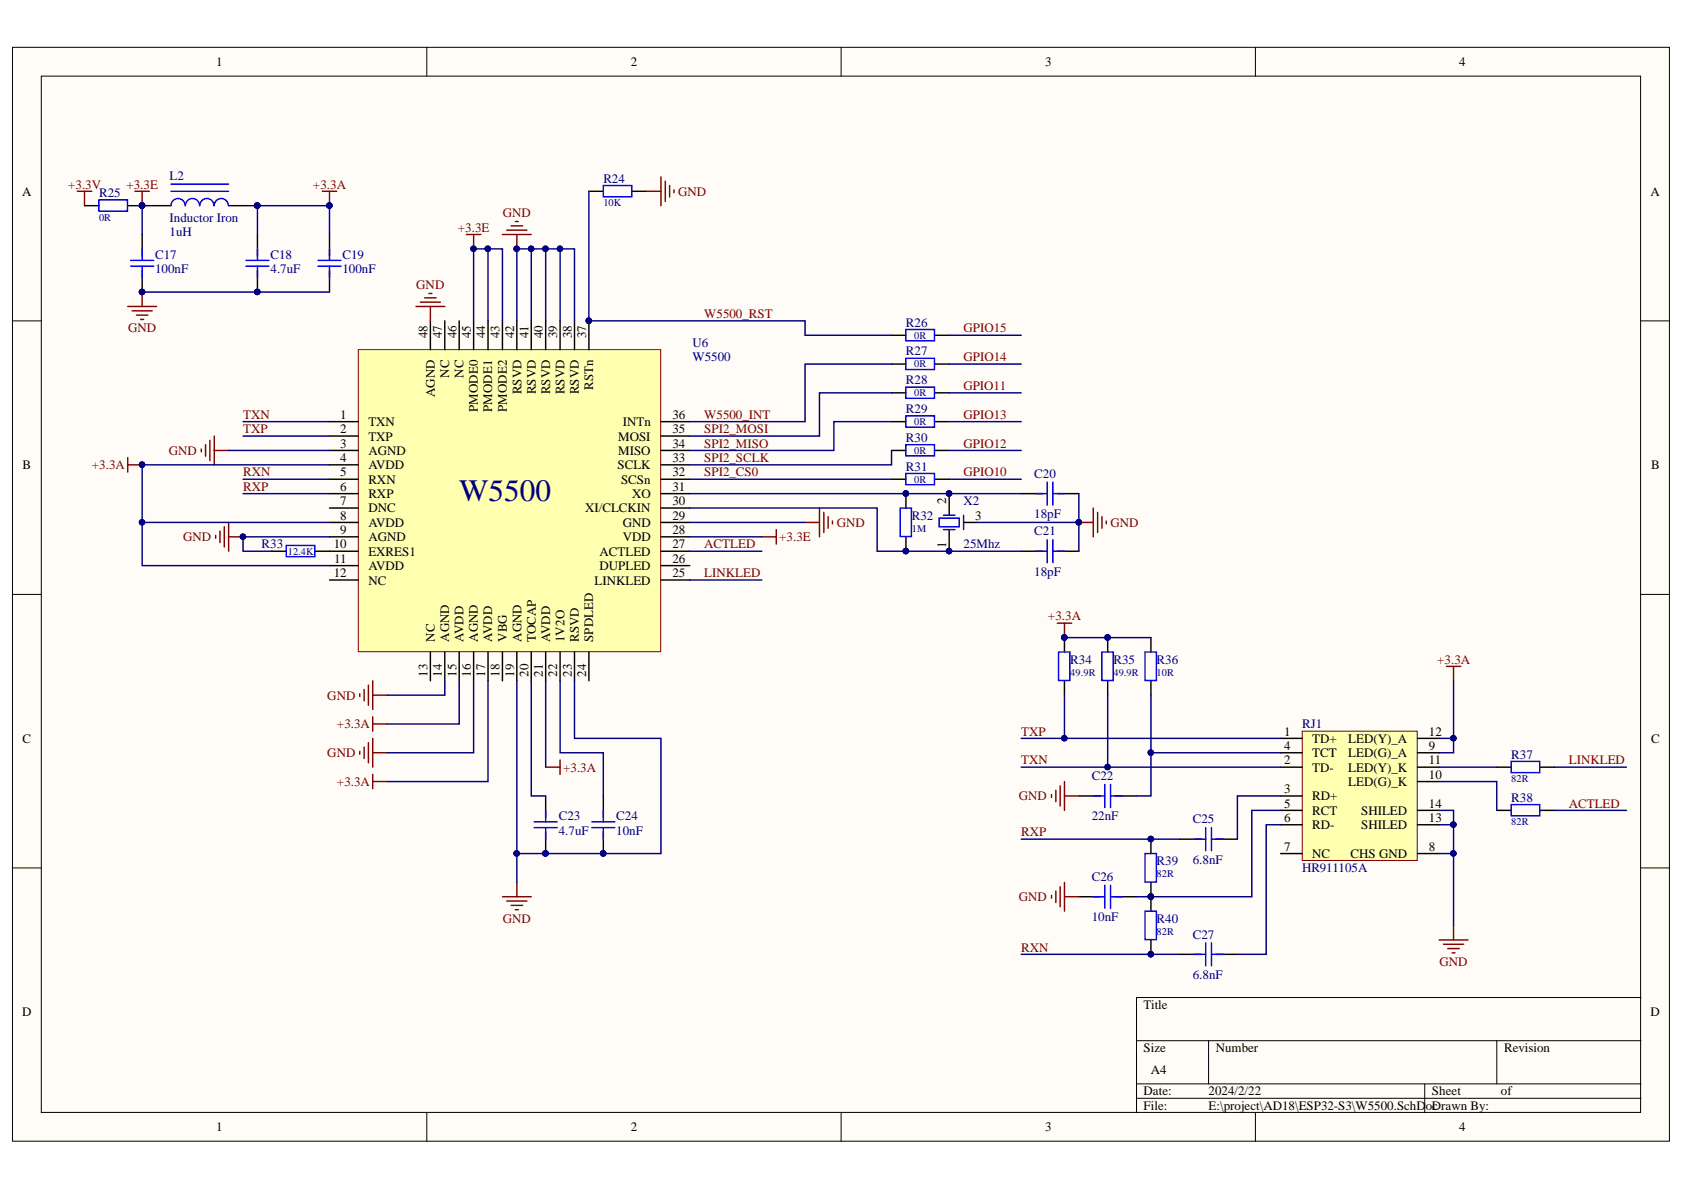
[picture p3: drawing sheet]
<svg xmlns="http://www.w3.org/2000/svg" width="297mm" height="210mm" viewBox="0 0 297 210" stroke-linecap="round" stroke-linejoin="round" font-family="sans-serif">
<defs><g id="words">
<text font-size="5.5" fill="#000080" x="81" y="88.4">W5500</text>
<g font-size="2.3">
<text x="38.2" y="11.7">1</text>
<text x="111.2" y="11.7">2</text>
<text x="184.3" y="11.7">3</text>
<text x="257.4" y="11.7">4</text>
<text x="3.9" y="34.5">A</text>
<text x="291.1" y="34.5">A</text>
<text x="75.4" y="59.7" transform="rotate(-90 75.4 59.7)">48</text>
<text x="78" y="59.7" transform="rotate(-90 78 59.7)">47</text>
<text x="80.5" y="59.7" transform="rotate(-90 80.5 59.7)">46</text>
<text x="83" y="59.7" transform="rotate(-90 83 59.7)">45</text>
<text x="85.6" y="59.7" transform="rotate(-90 85.6 59.7)">44</text>
<text x="88.1" y="59.7" transform="rotate(-90 88.1 59.7)">43</text>
<text x="90.7" y="59.7" transform="rotate(-90 90.7 59.7)">42</text>
<text x="93.2" y="59.7" transform="rotate(-90 93.2 59.7)">41</text>
<text x="95.8" y="59.7" transform="rotate(-90 95.8 59.7)">40</text>
<text x="98.3" y="59.7" transform="rotate(-90 98.3 59.7)">39</text>
<text x="100.8" y="59.7" transform="rotate(-90 100.8 59.7)">38</text>
<text x="103.4" y="59.7" transform="rotate(-90 103.4 59.7)">37</text>
<text x="76.7" y="70.1" transform="rotate(-90 76.7 70.1)">AGND</text>
<text x="79.2" y="66.6" transform="rotate(-90 79.2 66.6)">NC</text>
<text x="81.8" y="66.6" transform="rotate(-90 81.8 66.6)">NC</text>
<text x="92" y="69.6" transform="rotate(-90 92 69.6)">RSVD</text>
<text x="94.5" y="69.6" transform="rotate(-90 94.5 69.6)">RSVD</text>
<text x="97" y="69.6" transform="rotate(-90 97 69.6)">RSVD</text>
<text x="99.6" y="69.6" transform="rotate(-90 99.6 69.6)">RSVD</text>
<text x="102.1" y="69.6" transform="rotate(-90 102.1 69.6)">RSVD</text>
<text x="104.6" y="68.8" transform="rotate(-90 104.6 68.8)">RSTn</text>
<text x="60" y="76.4">2</text>
<text x="60" y="73.9">1</text>
<text x="65" y="77.7">TXP</text>
<text x="65" y="75.1">TXN</text>
<text x="84.3" y="72.6" transform="rotate(-90 84.3 72.6)">PMODE0</text>
<text x="86.8" y="72.6" transform="rotate(-90 86.8 72.6)">PMODE1</text>
<text x="89.4" y="72.6" transform="rotate(-90 89.4 72.6)">PMODE2</text>
<text x="109" y="77.7">MOSI</text>
<text x="109.8" y="75.1">INTn</text>
<text x="118.6" y="76.4">35</text>
<text x="118.6" y="73.9">36</text>
<text x="4" y="82.8">B</text>
<text x="60" y="79">3</text>
<text x="60" y="81.5">4</text>
<text x="65" y="80.2">AGND</text>
<text x="65" y="82.8">AVDD</text>
<text x="108.9" y="82.8">SCLK</text>
<text x="109" y="80.2">MISO</text>
<text x="118.6" y="81.5">33</text>
<text x="118.6" y="79">34</text>
<text x="291.2" y="82.8">B</text>
<text x="60" y="84">5</text>
<text x="60" y="86.6">6</text>
<text x="60" y="89.1">7</text>
<text x="65" y="85.3">RXN</text>
<text x="65" y="87.8">RXP</text>
<text x="109.6" y="85.3">SCSn</text>
<text x="111.5" y="87.8">XO</text>
<text x="118.6" y="89.1">30</text>
<text x="118.6" y="86.6">31</text>
<text x="118.6" y="84">32</text>
<text x="166.9" y="88.9" transform="rotate(-90 166.9 88.9)">2</text>
<text x="60" y="91.7">8</text>
<text x="60" y="94.2">9</text>
<text x="65" y="90.4">DNC</text>
<text x="65" y="92.9">AVDD</text>
<text x="65" y="95.5">AGND</text>
<text x="103.2" y="90.4">XI/CLCKIN</text>
<text x="109.8" y="95.5">VDD</text>
<text x="109.8" y="92.9">GND</text>
<text x="118.6" y="94.2">28</text>
<text x="118.6" y="91.7">29</text>
<text x="172" y="91.7">3</text>
<text x="58.9" y="96.7">10</text>
<text x="58.9" y="101.8">12</text>
<text x="59" y="99.3">11</text>
<text x="65" y="98">EXRES1</text>
<text x="65" y="100.5">AVDD</text>
<text x="105.7" y="100.5">DUPLED</text>
<text x="105.7" y="98">ACTLED</text>
<text x="118.6" y="101.8">25</text>
<text x="118.6" y="99.3">26</text>
<text x="118.6" y="96.7">27</text>
<text x="166.9" y="96.6" transform="rotate(-90 166.9 96.6)">1</text>
<text x="65" y="103.1">NC</text>
<text x="104.9" y="103.1">LINKLED</text>
<text x="76.7" y="113.2" transform="rotate(-90 76.7 113.2)">NC</text>
<text x="79.2" y="113.2" transform="rotate(-90 79.2 113.2)">AGND</text>
<text x="81.8" y="113.2" transform="rotate(-90 81.8 113.2)">AVDD</text>
<text x="84.3" y="113.2" transform="rotate(-90 84.3 113.2)">AGND</text>
<text x="86.8" y="113.2" transform="rotate(-90 86.8 113.2)">AVDD</text>
<text x="89.4" y="113.2" transform="rotate(-90 89.4 113.2)">VBG</text>
<text x="92" y="113.2" transform="rotate(-90 92 113.2)">AGND</text>
<text x="94.5" y="113.2" transform="rotate(-90 94.5 113.2)">TOCAP</text>
<text x="97" y="113.2" transform="rotate(-90 97 113.2)">AVDD</text>
<text x="99.6" y="113.2" transform="rotate(-90 99.6 113.2)">1V2O</text>
<text x="102.1" y="113.2" transform="rotate(-90 102.1 113.2)">RSVD</text>
<text x="104.6" y="113.2" transform="rotate(-90 104.6 113.2)">SPDLED</text>
<text x="75.4" y="119.3" transform="rotate(-90 75.4 119.3)">13</text>
<text x="78" y="119.3" transform="rotate(-90 78 119.3)">14</text>
<text x="80.5" y="119.3" transform="rotate(-90 80.5 119.3)">15</text>
<text x="83" y="119.3" transform="rotate(-90 83 119.3)">16</text>
<text x="85.6" y="119.3" transform="rotate(-90 85.6 119.3)">17</text>
<text x="88.1" y="119.3" transform="rotate(-90 88.1 119.3)">18</text>
<text x="90.7" y="119.3" transform="rotate(-90 90.7 119.3)">19</text>
<text x="93.2" y="119.3" transform="rotate(-90 93.2 119.3)">20</text>
<text x="95.8" y="119.3" transform="rotate(-90 95.8 119.3)">21</text>
<text x="98.3" y="119.3" transform="rotate(-90 98.3 119.3)">22</text>
<text x="100.8" y="119.3" transform="rotate(-90 100.8 119.3)">23</text>
<text x="103.4" y="119.3" transform="rotate(-90 103.4 119.3)">24</text>
<text x="4" y="131">C</text>
<text x="226.5" y="129.8">1</text>
<text x="231.5" y="131">TD+</text>
<text x="237.8" y="131">LED(Y)_A</text>
<text x="252.1" y="129.8">12</text>
<text x="291.2" y="131">C</text>
<text x="226.5" y="134.8">2</text>
<text x="226.5" y="132.3">4</text>
<text x="231.5" y="136.1">TD-</text>
<text x="231.5" y="133.6">TCT</text>
<text x="237.8" y="133.6">LED(G)_A</text>
<text x="237.8" y="136.1">LED(Y)_K</text>
<text x="252.1" y="132.3">9</text>
<text x="252.1" y="137.4">10</text>
<text x="252.1" y="134.8">11</text>
<text x="226.5" y="139.9">3</text>
<text x="226.5" y="142.4">5</text>
<text x="231.5" y="141.2">RD+</text>
<text x="231.5" y="143.7">RCT</text>
<text x="237.8" y="138.6">LED(G)_K</text>
<text x="240.1" y="143.7">SHILED</text>
<text x="252.1" y="142.4">14</text>
<text x="226.5" y="145">6</text>
<text x="231.5" y="146.2">RD-</text>
<text x="240.1" y="146.2">SHILED</text>
<text x="252.1" y="145">13</text>
<text x="226.5" y="150">7</text>
<text x="231.5" y="151.3">NC</text>
<text x="238.2" y="151.3">CHS GND</text>
<text x="252.1" y="150">8</text>
<text x="3.9" y="179.2">D</text>
<text x="201.7" y="178">Title</text>
<text x="291.1" y="179.2">D</text>
<text x="201.7" y="185.6">Size</text>
<text x="214.5" y="185.6">Number</text>
<text x="265.3" y="185.6">Revision</text>
<text x="203" y="189.4">A4</text>
<text x="201.7" y="193.2">Date:</text>
<text x="201.7" y="195.8">File:</text>
<text x="213.2" y="193.2">2024/2/22</text>
<text x="213.2" y="195.8">E:\project\AD18\ESP32-S3\W5500.SchDoc</text>
<text x="252.6" y="193.2">Sheet</text>
<text x="252.6" y="195.8">Drawn By:</text>
<text x="264.7" y="193.2">of</text>
<text x="38.2" y="199.6">1</text>
<text x="111.2" y="199.6">2</text>
<text x="184.3" y="199.6">3</text>
<text x="257.4" y="199.6">4</text>
</g>
<g font-size="2.3" fill="#800000">
<text x="12" y="33.3">+3.3V</text>
<text x="22.3" y="33.3">+3.3E</text>
<text x="55.2" y="33.3">+3.3A</text>
<text x="119.6" y="34.5">GND</text>
<text x="80.7" y="40.9">+3.3E</text>
<text x="88.7" y="38.3">GND</text>
<text x="73.4" y="51">GND</text>
<text x="22.6" y="58.6">GND</text>
<text x="124.2" y="56.1">W5500_RST</text>
<text x="170" y="58.6">GPIO15</text>
<text x="170" y="63.7">GPIO14</text>
<text x="170" y="68.8">GPIO11</text>
<text x="42.9" y="73.9">TXN</text>
<text x="42.9" y="76.4">TXP</text>
<text x="124.2" y="73.9">W5500_INT</text>
<text x="124.2" y="76.4">SPI2_MOSI</text>
<text x="170" y="73.9">GPIO13</text>
<text x="16.2" y="82.8">+3.3A</text>
<text x="29.8" y="80.2">GND</text>
<text x="124.2" y="79">SPI2_MISO</text>
<text x="124.2" y="81.5">SPI2_SCLK</text>
<text x="170" y="79">GPIO12</text>
<text x="42.9" y="84">RXN</text>
<text x="42.9" y="86.6">RXP</text>
<text x="124.2" y="84">SPI2_CS0</text>
<text x="170" y="84">GPIO10</text>
<text x="32.3" y="95.5">GND</text>
<text x="137.4" y="95.5">+3.3E</text>
<text x="147.6" y="92.9">GND</text>
<text x="195.9" y="92.9">GND</text>
<text x="124.2" y="101.8">LINKLED</text>
<text x="124.2" y="96.7">ACTLED</text>
<text x="184.8" y="109.4">+3.3A</text>
<text x="253.5" y="117">+3.3A</text>
<text x="57.7" y="123.4">GND</text>
<text x="59.4" y="128.5">+3.3A</text>
<text x="180.2" y="129.8">TXP</text>
<text x="57.7" y="133.6">GND</text>
<text x="99.3" y="136.1">+3.3A</text>
<text x="180.2" y="134.8">TXN</text>
<text x="276.7" y="134.8">LINKLED</text>
<text x="59.4" y="138.6">+3.3A</text>
<text x="179.7" y="141.2">GND</text>
<text x="276.7" y="142.4">ACTLED</text>
<text x="180.2" y="147.5">RXP</text>
<text x="179.7" y="159">GND</text>
<text x="88.7" y="162.8">GND</text>
<text x="180.2" y="167.8">RXN</text>
<text x="253.9" y="170.4">GND</text>
</g>
<g font-size="2.3" fill="#000080">
<text x="17.5" y="34.8">R25</text>
<text x="29.9" y="31.7">L2</text>
<text x="106.4" y="32.2">R24</text>
<text x="29.9" y="41.6">1uH</text>
<text x="29.9" y="39.1">Inductor Iron</text>
<text x="27.4" y="45.7">C17</text>
<text x="47.7" y="45.7">C18</text>
<text x="60.4" y="45.7">C19</text>
<text x="27.4" y="48.2">100nF</text>
<text x="47.7" y="48.2">4.7uF</text>
<text x="60.4" y="48.2">100nF</text>
<text x="159.8" y="57.6">R26</text>
<text x="122.2" y="61.2">U6</text>
<text x="122.2" y="63.7">W5500</text>
<text x="159.8" y="62.7">R27</text>
<text x="159.8" y="67.8">R28</text>
<text x="159.8" y="78">R30</text>
<text x="159.8" y="72.8">R29</text>
<text x="159.8" y="83">R31</text>
<text x="170" y="89.1">X2</text>
<text x="182.4" y="84.3">C20</text>
<text x="160.8" y="91.7">R32</text>
<text x="182.4" y="91.4">18pF</text>
<text x="182.4" y="94.4">C21</text>
<text x="46.1" y="96.7">R33</text>
<text x="170" y="96.7">25Mhz</text>
<text x="182.4" y="101.5">18pF</text>
<text x="188.8" y="117">R34</text>
<text x="196.4" y="117">R35</text>
<text x="204" y="117">R36</text>
<text x="229.7" y="128.5">RJ1</text>
<text x="192.6" y="137.6">C22</text>
<text x="266.6" y="133.8">R37</text>
<text x="266.6" y="141.4">R38</text>
<text x="98.6" y="147.3">4.7uF</text>
<text x="98.6" y="144.7">C23</text>
<text x="108.7" y="147.3">10nF</text>
<text x="108.7" y="144.7">C24</text>
<text x="192.6" y="144.7">22nF</text>
<text x="210.4" y="145.2">C25</text>
<text x="192.6" y="155.4">C26</text>
<text x="204" y="152.6">R39</text>
<text x="210.4" y="152.3">6.8nF</text>
<text x="229.7" y="153.9">HR911105A</text>
<text x="192.6" y="162.5">10nF</text>
<text x="204" y="162.8">R40</text>
<text x="210.4" y="165.6">C27</text>
<text x="210.4" y="172.7">6.8nF</text>
</g>
<g font-size="1.8" fill="#000080">
<text x="17.5" y="38.9">0R</text>
<text x="106.4" y="36.4">10K</text>
<text x="161.2" y="59.7">0R</text>
<text x="161.2" y="64.8">0R</text>
<text x="161.2" y="69.9">0R</text>
<text x="161.2" y="75">0R</text>
<text x="161.2" y="80.1">0R</text>
<text x="161.2" y="85.1">0R</text>
<text x="160.8" y="93.8">1M</text>
<text x="50.8" y="97.9">12.4K</text>
<text x="188.8" y="119.2">49.9R</text>
<text x="196.4" y="119.2">49.9R</text>
<text x="204" y="119.2">10R</text>
<text x="266.6" y="138">82R</text>
<text x="266.6" y="145.6">82R</text>
<text x="204" y="154.7">82R</text>
<text x="204" y="164.9">82R</text>
</g>
</g></defs>
<g fill="#fffcf8" stroke="#000" stroke-width=".18">
<path d="M2.2 8.3h292.3v193h-292.3z"/>
<path d="M7.3 13.4h282.1v182.8h-282.1z"/>
</g>
<g fill="none" stroke="#000" stroke-width=".18">
<path d="M75.3 8.3v5.1M148.4 8.3v5.1M221.4 8.3v5.1M2.2 56.6h5.1M289.4 56.6h5.1M2.2 104.8h5.1M289.4 104.8h5.1M2.2 153.1h5.1M289.4 153.1h5.1M289.4 176h-88.9v20.3M75.3 196.3v5M148.4 196.3v5"/>
<path d="M200.5 183.6h88.9M200.5 191.2h88.9M200.5 193.7h88.9M213.2 183.6v7.6M221.4 196.3v5M251.3 191.2v5.1M264 183.6v7.6"/>
</g>
<path d="M63.2 61.7h53.3v53.3h-53.3z" fill="#ffffb0" stroke="#800000" stroke-width=".18"/>
<g fill="none" stroke="#000" stroke-width=".25">
<path d="M75.9 56.6v5.1M78.5 56.6v5.1M81 56.6v5.1M83.5 56.6v5.1M86.1 56.6v5.1M88.6 56.6v5.1M91.2 56.6v5.1M93.7 56.6v5.1M96.3 56.6v5.1M98.8 56.6v5.1M101.3 56.6v5.1M103.9 56.6v5.1"/>
<path d="M58.1 76.9h5.1M58.1 79.5h5.1M58.1 74.4h5.1M116.6 76.9h5.1M116.6 79.5h5.1M116.6 74.4h5.1M58.1 82h5.1M58.1 84.5h5.1M58.1 87.1h5.1M58.1 89.6h5.1M58.1 92.2h5.1M58.1 97.2h5.1"/>
<path d="M58.1 99.8h5.1M58.1 94.7h5.1M116.6 82h5.1M116.6 84.5h5.1M116.6 87.1h5.1M116.6 89.6h5.1M116.6 92.2h5.1M116.6 97.2h5.1M116.6 99.8h5.1M116.6 94.7h5.1M58.1 102.3h5.1M75.9 115v5.1"/>
<path d="M78.5 115v5.1M81 115v5.1M83.5 115v5.1M86.1 115v5.1M88.6 115v5.1M91.2 115v5.1M93.7 115v5.1M96.3 115v5.1M98.8 115v5.1M101.3 115v5.1M103.9 115v5.1M116.6 102.3h5.1"/>
</g>
<circle cx="103.9" cy="56.6" r=".48" fill="#000080" stroke="#000080" stroke-width=".18"/>
<path d="M229.7 129h20.3v22.8h-20.3z" fill="#ffffb0" stroke="#800000" stroke-width=".18"/>
<g fill="none" stroke="#000" stroke-width=".25">
<path d="M14.9 36.3h2.6M22.5 36.3h7.7M40.3 36.3h5.1M103.9 33.7h2.5M111.5 33.7h2.5M25.1 41.4v3.8M25.1 47.7v3.8M45.4 41.4v3.8M45.4 47.7v3.8M58.1 41.4v3.8M58.1 47.7v3.8M157.3 59.1h2.5"/>
<path d="M164.9 59.1h2.5M157.3 79.5h2.5M157.3 74.4h2.5M157.3 69.3h2.5M157.3 64.2h2.5M164.9 79.5h2.5M164.9 74.4h2.5M164.9 69.3h2.5M164.9 64.2h2.5M48 97.2h2.5M55.6 97.2h2.5M157.3 84.5h2.5"/>
<path d="M159.8 87.1v2.5M159.8 94.7v2.5M164.9 84.5h2.5M167.4 87.1v3.8M167.4 93.4v3.8M170 92.2h2.5M180.1 97.2h3.8M180.1 87.1h3.8M186.5 97.2h3.8M186.5 87.1h3.8M187.8 112.5v2.5M195.4 112.5v2.5"/>
<path d="M203 112.5v2.5M187.8 120.1v2.5M195.4 120.1v2.5M203 120.1v2.5M225.9 130.2h3.8M225.9 135.3h3.8M225.9 132.8h3.8M250 130.2h3.8M250 135.3h3.8M250 132.8h3.8M250 137.9h3.8M264 135.3h2.6"/>
<path d="M271.6 135.3h2.6M96.3 140.4v3.8M96.3 146.7v3.9M106.4 140.4v3.8M106.4 146.7v3.9M190.3 140.4h3.8M190.3 158.2h3.8M196.7 140.4h3.8M196.7 158.2h3.8M203 148v2.6M203 155.6v5.1M208.1 148h3.8"/>
<path d="M214.4 148h3.9M225.9 140.4h3.8M225.9 142.9h3.8M225.9 145.5h3.8M225.9 150.6h3.8M250 142.9h3.8M250 145.5h3.8M250 150.6h3.8M264 142.9h2.6M271.6 142.9h2.6M203 165.8v2.5M208.1 168.3h3.8"/>
<path d="M214.4 168.3h3.9"/>
</g>
<g fill="none" stroke="#800000" stroke-width=".25">
<path d="M13.6 33.7h2.6M14.9 33.7v2.6M23.8 33.7h2.5M25.1 33.7v2.6M56.9 33.7h2.5M58.1 33.7v2.6M90.1 39.8h2.1M90.9 39.1h.5M114 33.7h2.6M116.6 31.2v5.1M117.3 32v3.5M118.1 32.7v2.1"/>
<path d="M118.9 33.5v.5M22.5 54.1h5.1M23.3 54.8h3.6M24.1 55.6h2M24.8 56.3h.5M25.1 51.5v2.6M73.4 54.1h5.1M74.1 53.3h3.6M74.9 52.5h2M75.7 51.8h.5M75.9 54.1v2.5M82.3 41.4h2.5"/>
<path d="M83.5 41.4v2.5M88.6 41.4h5.1M89.4 40.6h3.5M91.2 41.4v2.5M35.5 79.2v.5M36.3 78.4v2.1M37 77.7v3.5M37.8 76.9v5.1M37.8 79.5h2.5M22.5 80.7v2.6M22.5 82h2.6M38 94.4v.5"/>
<path d="M38.8 93.7v2M39.6 92.9v3.6M40.3 92.2v5M40.3 94.7h2.6M134.4 94.7h2.5M136.9 93.4v2.6M142 92.2h2.5M144.5 89.6v5.1M145.3 90.4v3.5M146.1 91.1v2.1M146.8 91.9v.5M190.3 92.2h2.5"/>
<path d="M192.8 89.6v5.1M193.6 90.4v3.5M194.4 91.1v2.1M195.1 91.9v.5M186.5 109.9h2.5M187.8 109.9v2.6M255.1 117.5h2.6M256.4 117.5v2.6M63.5 122.4v.5M63.5 132.5v.5M64.2 121.6v2M64.2 131.8v2"/>
<path d="M65 120.8v3.6M65 131v3.6M65.7 120.1v5.1M65.7 126.4v2.6M65.7 130.2v5.1M65.7 136.6v2.5M65.7 122.6h2.6M65.7 132.8h2.6M65.7 127.7h2.6M65.7 137.9h2.6M96.3 135.3h2.5M98.8 134.1v2.5"/>
<path d="M186.2 139.4v2M187 138.6v3.6M187.8 137.9v5M88.6 158.2h5.1M89.4 158.9h3.5M90.1 159.7h2.1M91.2 155.6v2.6M185.5 140.1v.6M185.5 157.9v.5M186.2 157.2v2M187 156.4v3.6M187.8 158.2h2.5"/>
<path d="M187.8 155.6v5.1M187.8 140.4h2.5M90.9 160.5h.5M253.8 165.8h5.1M254.6 166.6h3.6M255.4 167.3h2M256.1 168.1h.5M256.4 163.3v2.5"/>
</g>
<g fill="#000080" stroke="#000080" stroke-width=".18">
<circle cx="91.1" cy="43.9" r=".49"/>
<circle cx="25.1" cy="36.3" r=".48"/>
<circle cx="45.4" cy="36.3" r=".49"/>
<circle cx="58.1" cy="36.3" r=".48"/>
<circle cx="25.1" cy="82" r=".48"/>
<circle cx="42.8" cy="94.7" r=".48"/>
<circle cx="96.2" cy="150.5" r=".49"/>
<circle cx="106.4" cy="150.5" r=".48"/>
<circle cx="45.4" cy="51.5" r=".49"/>
<circle cx="25.1" cy="51.5" r=".48"/>
<circle cx="167.4" cy="97.2" r=".48"/>
<circle cx="167.4" cy="87" r=".48"/>
<circle cx="159.8" cy="87" r=".48"/>
<circle cx="159.8" cy="97.2" r=".48"/>
<circle cx="190.3" cy="92.1" r=".48"/>
<circle cx="83.5" cy="43.9" r=".48"/>
<circle cx="187.7" cy="112.4" r=".48"/>
<circle cx="195.4" cy="112.4" r=".48"/>
<circle cx="203" cy="148" r=".48"/>
<circle cx="203" cy="158.2" r=".48"/>
<circle cx="203" cy="168.3" r=".48"/>
<circle cx="25.1" cy="92.1" r=".48"/>
<circle cx="91.1" cy="150.5" r=".49"/>
<circle cx="187.7" cy="130.2" r=".48"/>
<circle cx="195.4" cy="135.3" r=".48"/>
<circle cx="203" cy="132.8" r=".48"/>
<circle cx="256.4" cy="150.5" r=".49"/>
<circle cx="256.4" cy="145.5" r=".49"/>
<circle cx="256.4" cy="130.2" r=".49"/>
<circle cx="86.1" cy="43.9" r=".49"/>
<circle cx="98.8" cy="43.9" r=".48"/>
<circle cx="96.2" cy="43.9" r=".49"/>
<circle cx="93.7" cy="43.9" r=".48"/>
<circle cx="103.9" cy="56.6" r=".48"/>
</g>
<g fill="none" stroke="#00f" stroke-width=".25">
<path d="M17.5 35.3h5v1.9h-5zM30.2 33.7h10.1M30.2 32.5h10.1M32.7 36.3a1.25 1.25 0 0 0-1.3-1.3 1.25 1.25 0 0 0-1.2 1.3M35.2 36.3a1.25 1.25 0 0 0-1.3-1.3 1.25 1.25 0 0 0-1.2 1.3M37.7 36.3a1.25 1.25 0 0 0-1.2-1.3 1.25 1.25 0 0 0-1.3 1.3M40.3 36.3a1.25 1.25 0 0 0-1.3-1.3 1.25 1.25 0 0 0-1.2 1.3M106.4 32.7h5.1v2h-5.1zM23 45.9h4.1M23 46.9h4.1M25.1 43.9v2M25.1 46.9v2.1"/>
<path d="M43.4 45.9h4M43.4 46.9h4M45.4 43.9v2M45.4 46.9v2.1M56.1 45.9h4.1M56.1 46.9h4.1M58.1 43.9v2M58.1 46.9v2.1M159.8 58.1h5v2h-5zM159.8 78.4h5v2h-5zM159.8 73.4h5v1.9h-5zM159.8 68.3h5v2h-5z"/>
<path d="M159.8 63.2h5v2h-5zM50.5 96.2h5v2h-5zM158.8 89.6h2v5h-2zM159.8 83.5h5v2h-5zM165.6 91.4h3.6v1.5h-3.6zM166.4 90.9h2M166.4 93.4h2M170 90.9v2.5M182.7 87.1h2M182.7 97.2h2M184.7 85v4.1M184.7 95.2v4.1"/>
<path d="M185.7 85v4.1M185.7 95.2v4.1M185.7 87.1h2.1M185.7 97.2h2.1M186.7 115h2v5h-2zM194.4 115h2v5h-2zM202 115h2v5h-2zM194.9 138.4v4M195.9 138.4v4M266.6 134.3h5v2h-5zM94.2 146h4.1M94.2 145h4.1"/>
<path d="M96.3 142.9v2.1M96.3 146v2M104.4 146h4.1M104.4 145h4.1M106.4 142.9v2.1M106.4 146v2M192.8 140.4h2.1M192.8 158.2h2.1M194.9 156.1v4.1M195.9 156.1v4.1M195.9 140.4h2M195.9 158.2h2"/>
<path d="M202 150.6h2v5h-2zM210.6 148h2.1M212.7 146v4M213.7 146v4M213.7 148h2M266.6 141.9h5v2h-5zM202 160.7h2v5h-2zM210.6 168.3h2.1M212.7 166.3v4.1M213.7 166.3v4.1M213.7 168.3h2"/>
</g>
<g fill="none" stroke="#000080" stroke-width=".25">
<path d="M25.1 36.3v5.1M103.9 33.7v22.9h38.1v2.5h15.3M25.1 51.5h33M45.4 41.4v-5.1h12.7v5.1M83.5 56.6v-12.7h5.1v12.7M86.1 43.9v12.7M91.2 56.6v-12.7h10.1v12.7M93.7 43.9v12.7M96.3 43.9v12.7M98.8 43.9v12.7M167.4 59.1h12.7M40.3 79.5h17.8"/>
<path d="M42.9 74.4h15.2M42.9 76.9h15.2M157.3 79.5v2.5h-35.6M157.3 74.4h-10.2v5.1h-25.4M157.3 69.3h-12.8v7.6h-22.8M157.3 64.2h-15.3v10.2h-20.3M167.4 74.4h12.7M167.4 79.5h12.7M167.4 69.3h12.7M167.4 64.2h12.7M25.1 92.2v7.6h33M42.9 84.5h15.2"/>
<path d="M42.9 87.1h15.2M58.1 82h-33v10.2h33M58.1 94.7h-15.2v2.5h5.1M121.7 87.1h58.4M121.7 89.6h33v7.6h25.4M121.7 84.5h35.6M121.7 97.2h12.7M121.7 94.7h12.7M121.7 92.2h20.3M167.4 84.5h12.7M190.3 87.1v5.1h-17.8M190.3 92.2v5"/>
<path d="M121.7 102.3h12.7M187.8 112.5h15.2M78.5 120.1v2.5h-10.2M81 120.1v7.6h-12.7M83.5 120.1v12.7h-15.2M86.1 120.1v17.8h-17.8M91.2 120.1v35.5M93.7 120.1v20.3h2.6M96.3 120.1v15.2M98.8 120.1v12.7h7.6v7.6M101.3 120.1v10.1h15.3v20.4h-25.4M180.1 130.2h45.8"/>
<path d="M180.1 135.3h45.8M187.8 122.6v7.6M195.4 122.6v12.7M203 122.6v10.2h22.9M203 132.8v7.6h-2.5M253.8 137.9h10.2v5M253.8 130.2h2.6M253.8 135.3h10.2M256.4 120.1v12.7h-2.6M274.2 135.3h12.7M180.1 148h28M225.9 145.5h-2.6v22.8h-5"/>
<path d="M225.9 140.4h-7.6v7.6M225.9 142.9h-5.1v15.3h-20.3M253.8 142.9h2.6v20.4M253.8 150.6h2.6M253.8 145.5h2.6M274.2 142.9h12.7M180.1 168.3h28"/>
</g>
<use href="#words"/>
</svg>
